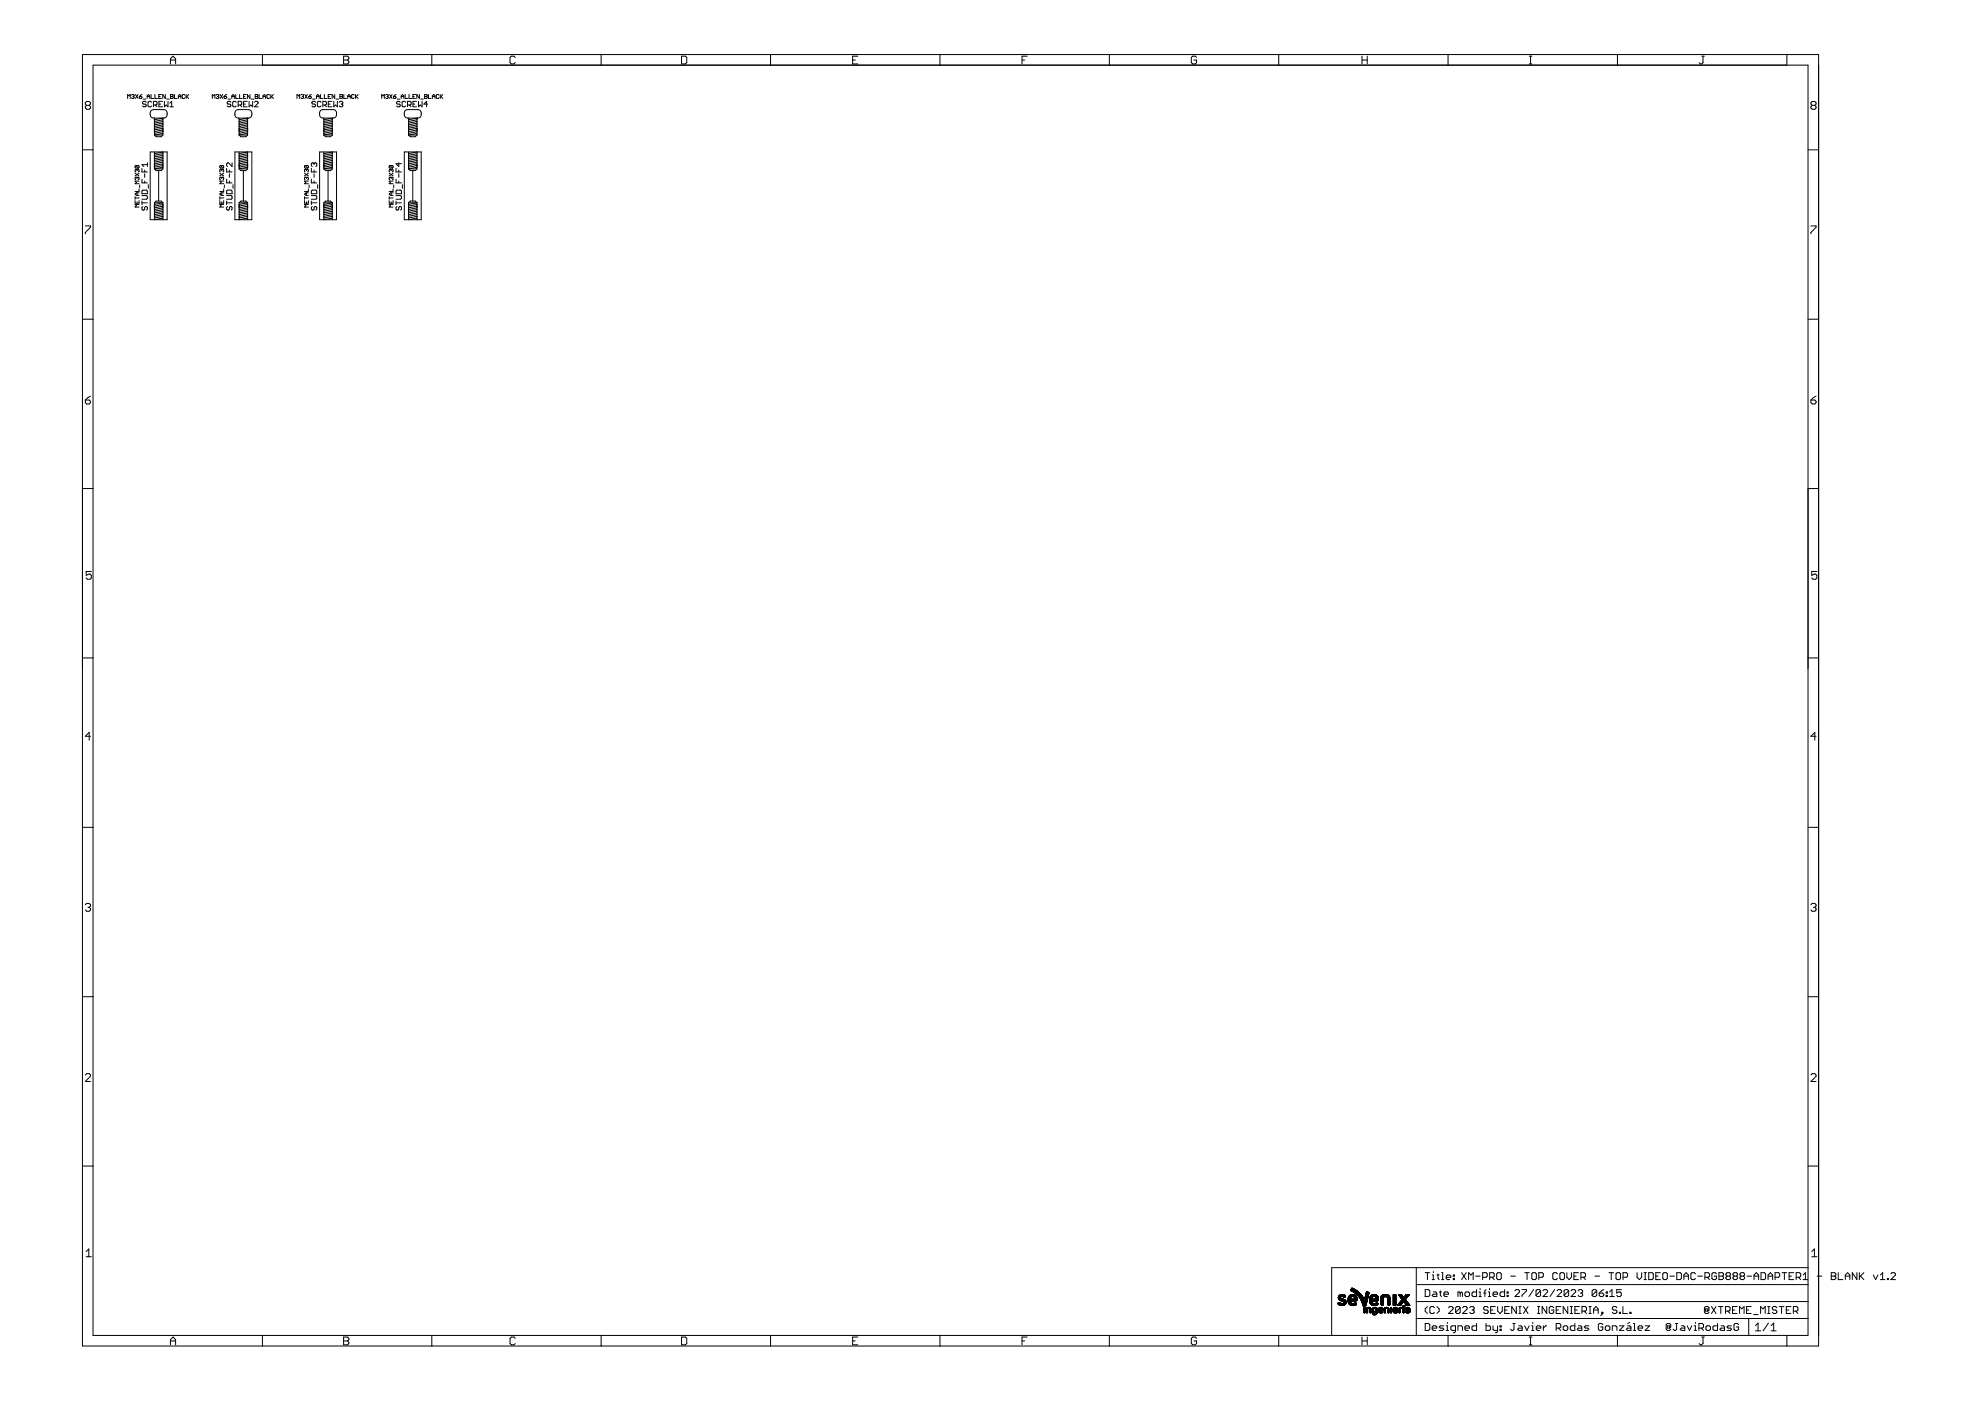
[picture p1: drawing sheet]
<svg xmlns="http://www.w3.org/2000/svg" width="594mm" height="420mm" viewBox="0 0 594 420" stroke-linecap="round" stroke-linejoin="round" font-family="sans-serif">
<g fill="none" stroke="#000" stroke-width=".3">
<path d="M24.7 16.4h520.7v387.3h-520.7zM27.9 19.5h514.3v381h-514.3zM51.1 19.2v-1.6l.8-.8 .8 .8v1.6M51.1 18h1.6M78.7 16.4v3.1M103 16.8h1.2l.4 .4v.4l-.4 .4 .4 .4v.4l-.4 .4h-1.2zM103 18h1.2M129.5 16.4v3.1M154.5 17.2l-.4-.4h-.7l-.4 .4v1.6l.4 .4h.7l.4-.4M180.3 16.4v3.1M204.4 16.8h1.1l.5 .4v1.6l-.5 .4h-1.1zM231.1 16.4v3.1"/>
<path d="M255.7 18h.8M257.3 16.8h-1.6v2.4h1.6M281.9 16.4v3.1M306.5 18h.8M308 16.8h-1.5v2.4M332.7 16.4v3.1M358.8 17.2l-.3-.4h-.8l-.4 .4v1.6l.4 .4h.8l.3-.4v-.8h-.7M383.5 16.4v3.1M408.5 16.8v2.4M408.5 18h1.5M410 16.8v2.4M434.3 16.4v3.1"/>
<path d="M458.6 16.8h.8M458.6 19.2h.8M459 16.8v2.4M485.1 16.4v3.1M510.3 16.8h.8M510.7 16.8v2l-.4 .4h-.4l-.4-.4M535.9 16.4v3.1M26 31.6l-.4-.4v-.4l.4-.4h.8l.3 .4v.4l-.3 .4M26 31.6l-.4 .4v.4l.4 .4h.8l.3-.4v-.4l-.3-.4M26 31.6h.8M38.3 29.5v-1.2l.4 .4 .4-.4v1.2M39.5 28.5l.5-.2 .2 .2-.2 .4"/>
<path d="M39.8 28.9h.2M40 28.9l.2 .2-.2 .4-.5-.2M40.6 28.3l.8 1.2M41.4 28.3l-.8 1.2M41.8 28.9h.6l.2 .4-.6 .2zM42.6 28.3l-.8 .6M42.9 29.7h.8M43.8 30.7l-.2-.3h-.6l-.3 .5 .3 .3h.6l.2 .6-.2 .2h-.6l-.3-.2M44.1 28.9h.8M44.1 29.5v-.8l.4-.4 .4 .4v.8M45.3 28.3v1.2h.8M45.3 33.2l.8-.3h3a1.3 1.3 0 0 1 1 1.2 1.3 1.3 0 0 1-1 1.3h-3a1.34 1.34 0 0 1-.8-2.2z"/>
<path d="M45.5 30.7l-.3-.3h-.5l-.3 .3v1.1l.3 .2h.5l.3-.2M46 31.5h.8l.3-.3v-.5l-.3-.3h-.8v1.6M46.3 35.4v5.1M46.3 35.9l2.6-.5v5.1M46.5 28.3v1.2h.7M46.6 31.5l.5 .5M47.6 28.9h.4M47.7 31.2h.5M48.4 28.3h-.8v1.2h.8M48.7 30.4h-1v1.6h1M48.9 35.9l-2.6 .5M48.9 36.4l-2.6 .5"/>
<path d="M48.9 36.9l-2.6 .5M48.9 37.4l-2.6 .6M48.9 38l-2.6 .5M48.9 38.5l-2.6 .5M48.9 39l-2.6 .5M48.9 39.5l-2.6 .5M48.9 40l-2.6 .5M49.3 30.4v1.6l.5-.5 .6 .5v-1.6M49.6 28.3v1.2l-.8-1.2v1.2M50 29.7h.8M50.9 32h1.1M50.9 30.9l.6-.5v1.6"/>
<path d="M51.1 28.3l.8 .2-.2 1h-.6zM51.1 28.9h.6M52.3 28.3v1.2h.8M53.5 28.9h.8M53.5 29.5v-.8l.4-.4 .4 .4v.8M55.4 28.5l-.2-.2-.5 .2 .1 1 .6-.2M55.8 28.3v1.2M56 28.9l.6 .6M56.6 28.3l-.8 .8M63.7 29.5v-1.2l.4 .4 .4-.4v1.2M64.9 28.5l.5-.2 .2 .2-.2 .4M65.2 28.9h.2"/>
<path d="M65.4 28.9l.2 .2-.2 .4-.5-.2M66 28.3l.8 1.2M66.8 28.3l-.8 1.2M67.2 28.9h.6l.2 .4-.6 .2zM68 28.3l-.8 .6M68.3 29.7h.8M69.2 30.7l-.2-.3h-.6l-.3 .3 .3 .5h.6l.2 .3-.2 .5h-.6l-.3-.2M69.5 28.9h.8M69.5 29.5v-.8l.4-.4 .4 .4v.8M70.7 28.3v1.2h.8M70.7 33.2l.8-.3h3a1.3 1.3 0 0 1 1 1.2 1.3 1.3 0 0 1-1 1.3h-3a1.32 1.32 0 0 1-1.1-.9 1.32 1.32 0 0 1 .3-1.3zM70.9 30.7l-.3-.3h-.5l-.3 .3v1.1l.3 .2h.5l.3-.2"/>
<path d="M71.4 31.5h.8l.3-.3v-.5l-.3-.3h-.8v1.6M71.7 35.9l2.6-.5v5.1M71.7 35.4v5.1M71.9 28.3v1.2h.7M72 31.5l.5 .5M73 28.9h.4M73 31.2h.6M73.8 28.3h-.8v1.2h.8M74.1 30.4h-1.1v1.6h1.1M74.3 35.9l-2.6 .5M74.3 36.4l-2.6 .5M74.3 36.9l-2.6 .5"/>
<path d="M74.3 37.4l-2.6 .6M74.3 38l-2.6 .5M74.3 38.5l-2.6 .5M74.3 39l-2.6 .5M74.3 39.5l-2.6 .5M74.3 40l-2.6 .5M74.7 30.4v1.6l.5-.5 .6 .5v-1.6M75 28.3v1.2l-.8-1.2v1.2M75.4 29.7h.8M76.3 30.7l.3-.3h.6l.2 .3v.2l-1.1 1.1h1.1M76.5 28.3l.8 .2-.2 1h-.6zM76.5 28.9h.6"/>
<path d="M77.7 28.3v1.2h.8M78.9 28.9h.8M78.9 29.5v-.8l.4-.4 .4 .4v.8M80.8 28.5l-.2-.2-.5 .2 .1 1 .6-.2M81.2 28.3v1.2M81.4 28.9l.6 .6M82 28.3l-.8 .8M89.1 29.5v-1.2l.4 .4 .4-.4v1.2M90.2 28.5l.6-.2 .2 .2-.2 .4M90.6 28.9h.2M90.8 28.9l.2 .2-.2 .4-.6-.2M91.4 28.3l.8 1.2"/>
<path d="M92.2 28.3l-.8 1.2M92.6 28.9h.6l.2 .4-.6 .2zM93.4 28.3l-.8 .6M93.7 29.7h.8M94.6 30.7l-.2-.3h-.6l-.3 .3 .3 .5h.6l.2 .3-.2 .5h-.6l-.3-.2M94.9 28.9h.8M94.9 29.5v-.8l.4-.4 .4 .4v.8M96.1 28.3v1.2h.8M96.1 33.2l.8-.3h3a1.3 1.3 0 0 1 1 1.2 1.3 1.3 0 0 1-1 1.3h-3a1.32 1.32 0 0 1-1.1-.9 1.32 1.32 0 0 1 .3-1.3zM96.3 30.7l-.3-.3h-.6l-.2 .3v1.1l.2 .2h.6l.3-.2M96.8 31.5h.8l.3-.3v-.5l-.3-.3h-.8v1.6M97.1 35.9l2.6-.5v5.1"/>
<path d="M97.1 35.4v5.1M97.3 28.3v1.2h.7M97.4 31.5l.5 .5M98.4 28.9h.4M98.4 31.2h.6M99.2 28.3h-.8v1.2h.8M99.5 30.4h-1.1v1.6h1.1M99.7 35.9l-2.6 .5M99.7 36.4l-2.6 .5M99.7 36.9l-2.6 .5M99.7 37.4l-2.6 .6M99.7 38l-2.6 .5"/>
<path d="M99.7 38.5l-2.6 .5M99.7 39.5l-2.6 .5M99.7 40l-2.6 .5M99.7 39l-2.6 .5M100.1 30.4v1.6l.5-.5 .6 .5v-1.6M100.4 28.3v1.2l-.8-1.2v1.2M100.8 29.7h.7M101.7 30.7l.3-.3h.5l.3 .3-.3 .5M101.9 28.3l.8 .2-.2 .4 .2 .4-.2 .2h-.6zM101.9 28.9h.6M102.3 31.2h.2M102.5 31.2l.3 .3-.3 .5h-.5l-.3-.2"/>
<path d="M103.1 28.3v1.2h.8M104.3 28.9h.8M104.3 29.5v-.8l.4-.4 .4 .4v.8M106.2 28.5l-.2-.2-.5 .2 .1 1 .6-.2M106.6 28.3v1.2M106.8 28.9l.6 .6M107.4 28.3l-.8 .8M114.5 29.5v-1.2l.4 .4 .4-.4v1.2M115.6 28.5l.6-.2 .2 .2-.2 .4M116 28.9h.2M116.2 28.9l.2 .2-.2 .4-.6-.2M116.8 28.3l.8 1.2"/>
<path d="M117.6 28.3l-.8 1.2M118 28.9h.6l.2 .4-.6 .2zM118.8 28.3l-.8 .6M119.1 29.7h.8M120 30.7l-.2-.3h-.6l-.3 .3 .3 .5h.6l.2 .3-.2 .5h-.6l-.3-.2M120.3 28.9h.8M120.3 29.5v-.8l.4-.4 .4 .4v.8M121.5 28.3v1.2h.8M121.5 33.2l.8-.3h3a1.3 1.3 0 0 1 1 1.2 1.3 1.3 0 0 1-1 1.3h-3a1.32 1.32 0 0 1-1.1-.9 1.32 1.32 0 0 1 .3-1.3zM121.7 30.7l-.3-.3h-.6l-.2 .3v1.1l.2 .2h.6l.3-.2M122.2 31.5h.8l.3-.3v-.5l-.3-.3h-.8v1.6M122.5 35.4v5.1"/>
<path d="M122.5 35.9l2.6-.5v5.1M122.7 28.3v1.2h.7M122.7 31.5l.6 .5M123.8 28.9h.4M123.8 31.2h.6M124.6 28.3h-.8v1.2h.8M124.9 30.4h-1.1v1.6h1.1M125.1 35.9l-2.6 .5M125.1 36.4l-2.6 .5M125.1 37.4l-2.6 .6M125.1 38l-2.6 .5M125.1 38.5l-2.6 .5"/>
<path d="M125.1 39l-2.6 .5M125.1 39.5l-2.6 .5M125.1 40l-2.6 .5M125.1 36.9l-2.6 .5M125.5 30.4v1.6l.5-.5 .6 .5v-1.6M125.8 28.3v1.2l-.8-1.2v1.2M126.2 29.7h.7M127.3 28.3l.8 .2-.2 .4 .2 .4-.2 .2h-.6zM127.3 28.9h.6M128.2 31.2h-1.1l.8-.8v1.6M128.5 28.3v1.2h.8M129.7 28.9h.8"/>
<path d="M129.7 29.5v-.8l.4-.4 .4 .4v.8M131.6 28.5l-.2-.2-.6 .2v.8l.2 .2 .6-.2M132 28.3v1.2M132.2 28.9l.6 .6M132.8 28.3l-.8 .8M543.5 31.6l-.4-.4v-.4l.4-.4h.7l.4 .4v.4l-.4 .4M543.5 31.6l-.4 .4v.4l.4 .4h.7l.4-.4v-.4l-.4-.4M543.5 31.6h.7M24.7 44.9h3.2M40.5 59v.8M40.5 59.4h1.2M40.5 52l1.2 .7"/>
<path d="M40.7 49.6l-.2 .2 .2 .6h.8M40.7 49.6l1 .2-.2 .6M40.7 49.6l.8 .8M41.1 51l-.2-.2-.4 .2 .2 .6M41.1 53.3l-.2-.2-.4 .2 .2 .6M41.1 51l.2-.2 .4 .2-.2 .6M41.1 53.3l.2-.2 .4 .2-.2 .6M41.1 51v.2M41.1 53.3v.2M41.1 57.8v.8M41.7 56.6v.8h-1.2M41.7 57.8h-.8l-.4 .4 .4 .4h.8"/>
<path d="M41.7 54.3h-1.2l.4 .4-.4 .4h1.2M41.7 52l-1.2 .7M41.9 55.5v.8M42.6 50.5v1.1h1.6M42.6 53.7v1.1h1.6M42.6 58.7h1.3l.3 .2v.6l-.3 .3h-1.3M42.8 57h1.1l.3 .3v.8h-1.6v-.8zM43.4 51v.6M43.4 52.1v1.1M43.4 54.3v.5M44.2 48.8v1.1M44.2 49.4h-1.6l.5 .5"/>
<path d="M44.5 55.4v1.1M45 45.6h5.1v20.3h-5.1zM46.3 45.6v5.1M46.3 50.7h2.6M46.3 46.1l2.6-.5v5.1M46.3 50.7l.5 .5h1.5l.6-.5M46.3 40.5h2.6M46.3 40.5l.5 .5h1.5l.6-.5M47.6 51.2v9.1M48.9 46.1l-2.6 .5M48.9 46.6l-2.6 .5M48.9 47.1l-2.6 .5"/>
<path d="M48.9 47.6l-2.6 .5M48.9 48.1l-2.6 .5M48.9 48.6l-2.6 .5M48.9 49.1l-2.6 .5M48.9 49.6l-2.6 .5M48.9 50.1l-2.6 .6M65.9 59.4h1.2M65.9 59v.8M65.9 52l1.2 .7M66.1 49.6l-.2 .6 .2 .2h.8M66.1 49.6h.8l.2 .2-.2 .6M66.1 49.6l.8 .8"/>
<path d="M66.5 53.3l-.2-.2-.4 .2 .2 .6M66.5 53.3l.2-.2 .4 .2-.2 .6M66.5 51l-.2-.2-.4 .2 .2 .6M66.5 51l.2-.2 .4 .2-.2 .6M66.5 51v.2M66.5 53.3v.2M66.5 57.8v.8M67.1 57.8h-.8l-.4 .4 .4 .4h.8M67.1 56.6v.8h-1.2M67.1 54.3h-1.2l.4 .4-.4 .4h1.2M67.1 52l-1.2 .7M67.3 55.5v.8"/>
<path d="M68 50.5v1.1h1.6M68 53.7v1.1h1.6M68 58.7h1.3l.3 .2v.6l-.3 .3h-1.3M68.2 57h1.1l.3 .3v.8h-1.6v-.8zM68.8 51v.6M68.8 52.1v1.1M68.8 54.3v.5M69.6 48.8v1.1l-1.1-1.1-.5 .3v.6l.2 .2M69.9 55.4v1.1M70.4 45.6h5.1v20.3h-5.1zM71.7 46.1l2.6-.5v5.1M71.7 50.7h2.6"/>
<path d="M71.7 50.7l.5 .5h1.5l.6-.5M71.7 45.6v5.1M71.7 40.5h2.6M71.7 40.5l.5 .5h1.5l.6-.5M73 51.2v9.1M74.3 46.1l-2.6 .5M74.3 46.6l-2.6 .5M74.3 47.1l-2.6 .5M74.3 47.6l-2.6 .5M74.3 48.1l-2.6 .5M74.3 48.6l-2.6 .5M74.3 49.1l-2.6 .5"/>
<path d="M74.3 49.6l-2.6 .5M74.3 50.1l-2.6 .6M91.3 59.4h1.2M91.3 59v.8M91.3 52l1.2 .7M91.5 49.6l-.2 .6 .2 .2h.8M91.5 49.6h.8l.2 .2-.2 .6M91.5 49.6l.8 .8M91.9 53.3l-.2-.2-.4 .2 .2 .6M91.9 53.3l.2-.2 .4 .2-.2 .6M91.9 51l-.2-.2-.4 .2 .2 .6M91.9 51l.2-.2 .4 .2-.2 .6"/>
<path d="M91.9 51v.2M91.9 53.3v.2M91.9 57.8v.8M92.5 57.8h-.8l-.4 .4 .4 .4h.8M92.5 56.6v.8h-1.2M92.5 54.3h-1.2l.4 .4-.4 .4h1.2M92.5 52l-1.2 .7M92.7 55.5v.8M93.4 50.5v1.1h1.6M93.4 53.7v1.1h1.6M93.4 58.7h1.3l.3 .2v.6l-.3 .3h-1.3M93.6 57h1.1l.3 .3v.8h-1.6v-.8z"/>
<path d="M94.2 49.1l.3-.3 .5 .3v.6l-.3 .2M94.2 49.1l-.3-.3-.5 .3v.6l.2 .2M94.2 49.1v.3M94.2 51v.6M94.2 52.1v1.1M94.2 54.3v.5M95.3 55.4v1.1M95.8 45.6h5.1v20.3h-5.1zM97.1 50.7h2.6M97.1 50.7l.5 .5h1.5l.6-.5M97.1 45.6v5.1M97.1 46.1l2.6-.5v5.1"/>
<path d="M97.1 40.5h2.6M97.1 40.5l.5 .5h1.5l.6-.5M98.4 51.2v9.1M99.7 46.1l-2.6 .5M99.7 46.6l-2.6 .5M99.7 47.1l-2.6 .5M99.7 47.6l-2.6 .5M99.7 48.1l-2.6 .5M99.7 48.6l-2.6 .5M99.7 49.1l-2.6 .5M99.7 49.6l-2.6 .5M99.7 50.1l-2.6 .6"/>
<path d="M116.7 59.4h1.2M116.7 59v.8M116.7 52l1.2 .7M116.9 49.6l-.2 .2 .2 .6h.8M116.9 49.6h.8l.2 .2-.2 .6M116.9 49.6l.8 .8M117.3 53.3l-.2-.2-.4 .2 .2 .6M117.3 53.3l.2-.2 .4 .2-.2 .6M117.3 51l-.2-.2-.4 .2 .2 .6M117.3 51l.2-.2 .4 .2-.2 .6M117.3 51v.2M117.3 53.3v.2"/>
<path d="M117.3 57.8v.8M117.9 57.8h-.8l-.4 .4 .4 .4h.8M117.9 56.6v.8h-1.2M117.9 54.3h-1.2l.4 .4-.4 .4h1.2M117.9 52l-1.2 .7M118.1 55.5v.8M118.8 50.5v1.1h1.6M118.8 53.7v1.1h1.6M118.8 58.7h1.3l.3 .2v.6l-.3 .3h-1.3M119 57h1.1l.3 .3v.8h-1.6v-.8zM119.6 48.8v1.1l-.8-.8h1.6M119.6 51v.6"/>
<path d="M119.6 52.1v1.1M119.6 54.3v.5M120.7 55.4v1.1M121.2 45.6h5.1v20.3h-5.1zM122.5 50.7h2.6M122.5 50.7l.5 .5h1.5l.6-.5M122.5 46.1l2.6-.5v5.1M122.5 45.6v5.1M122.5 40.5h2.6M122.5 40.5l.5 .5h1.5l.6-.5M123.8 51.2v9.1M125.1 50.1l-2.6 .6"/>
<path d="M125.1 49.1l-2.6 .5M125.1 48.6l-2.6 .5M125.1 47.6l-2.6 .5M125.1 47.1l-2.6 .5M125.1 46.6l-2.6 .5M125.1 46.1l-2.6 .5M125.1 48.1l-2.6 .5M125.1 49.6l-2.6 .5M542.2 44.9h3.2M25.6 67.8h1.5v.4l-1.5 1.5v.4M40.5 60.2v.7h1.2v-.7M41.1 60.6v.3"/>
<path d="M41.7 61.3h-1.2l.4 .4-.4 .4h1.2M42.6 60.3v1.1M42.6 60.8h1.6M42.8 61.9l-.2 .3v.5l.2 .3 .6-.3v-.5l.3-.3 .5 .3v.5l-.3 .3M46.3 60.8h2.6M46.3 60.8v5.1l2.6-.5M46.3 60.8l.5-.5h1.5l.6 .5M48.9 60.8v5.1M48.9 64.9l-2.6 .5M48.9 64.4l-2.6 .5M48.9 63.9l-2.6 .5M48.9 63.4l-2.6 .5"/>
<path d="M48.9 62.8l-2.6 .6M48.9 62.3l-2.6 .5M48.9 61.8l-2.6 .5M48.9 61.3l-2.6 .5M48.9 60.8l-2.6 .5M65.9 60.2v.7h1.2v-.7M66.5 60.6v.3M67.1 61.3h-1.2l.4 .4-.4 .4h1.2M68 60.3v1.1M68 60.8h1.6M68.2 61.9l-.2 .3v.5l.5 .3 .3-.3v-.5l.5-.3 .3 .3v.5l-.3 .3M71.7 60.8h2.6"/>
<path d="M71.7 60.8l.5-.5h1.5l.6 .5M71.7 60.8v5.1l2.6-.5M74.3 60.8v5.1M74.3 64.9l-2.6 .5M74.3 64.4l-2.6 .5M74.3 63.9l-2.6 .5M74.3 63.4l-2.6 .5M74.3 62.8l-2.6 .6M74.3 62.3l-2.6 .5M74.3 61.8l-2.6 .5M74.3 61.3l-2.6 .5M74.3 60.8l-2.6 .5"/>
<path d="M91.3 60.2v.7h1.2v-.7M91.9 60.6v.3M92.5 61.3h-1.2l.4 .4-.4 .4h1.2M93.4 60.3v1.1M93.4 60.8h1.6M93.6 61.9l-.2 .3v.5l.2 .3 .6-.3v-.5l.3-.3 .5 .3v.5l-.3 .3M97.1 60.8h2.6M97.1 60.8l.5-.5h1.5l.6 .5M97.1 60.8v5.1l2.6-.5M99.7 60.8v5.1M99.7 64.9l-2.6 .5M99.7 64.4l-2.6 .5"/>
<path d="M99.7 63.9l-2.6 .5M99.7 63.4l-2.6 .5M99.7 62.8l-2.6 .6M99.7 62.3l-2.6 .5M99.7 61.8l-2.6 .5M99.7 61.3l-2.6 .5M99.7 60.8l-2.6 .5M116.7 60.2v.7h1.2v-.7M117.3 60.6v.3M117.9 61.3h-1.2l.4 .4-.4 .4h1.2M118.8 60.3v1.1M118.8 60.8h1.6"/>
<path d="M119 61.9l-.2 .3v.5l.2 .3 .6-.3v-.5l.2-.3 .6 .3v.5l-.3 .3M122.5 60.8h2.6M122.5 60.8l.5-.5h1.5l.6 .5M122.5 60.8v5.1l2.6-.5M125.1 60.8v5.1M125.1 64.9l-2.6 .5M125.1 64.4l-2.6 .5M125.1 63.9l-2.6 .5M125.1 63.4l-2.6 .5M125.1 62.8l-2.6 .6M125.1 62.3l-2.6 .5M125.1 61.8l-2.6 .5"/>
<path d="M125.1 61.3l-2.6 .5M125.1 60.8l-2.6 .5M543.1 67.8h1.5v.4l-1.5 1.5v.4M24.7 95.7h3.2M542.2 95.7h3.2M25.6 120h1.2l.3 .4v.4l-.3 .4h-.8l-.4-.4zM27.1 118.8l-1.5 1.2M543.1 120h1.1l.4 .4v.4l-.4 .4h-.7l-.4-.4zM544.6 118.8l-1.5 1.2M24.7 146.5h3.2M542.2 146.5h3.2M27.4 171.4h-1.6v1.2l.8-.4h.4l.4 .4v.7l-.4 .4h-.8l-.4-.4"/>
<path d="M544.9 171.4h-1.6v1.2l.8-.4h.4l.4 .4v.7l-.4 .4h-.8l-.4-.4M24.7 197.3h3.2M542.2 197.3h3.2M27.1 220.8h-1.5l1.2-1.2v2.4M544.6 220.8h-1.5l1.1-1.2v2.4M24.7 248.1h3.2M542.2 248.1h3.2M25.6 271.3l.4-.4h.8l.3 .4v.4l-.3 .4M26.4 272.1h.4M26.8 272.1l.3 .4v.4l-.3 .4h-.8l-.4-.4M543.1 271.3l.4-.4h.7l.4 .4v.4l-.4 .4M543.9 272.1h.3"/>
<path d="M544.2 272.1l.4 .4v.4l-.4 .4h-.7l-.4-.4M24.7 298.9h3.2M542.2 298.9h3.2M25.6 322.4l.4-.4h.8l.3 .4v.4l-1.5 1.5h1.5M543.1 322.4l.4-.4h.7l.4 .4v.4l-1.5 1.5h1.5M24.7 349.7h3.2M542.2 349.7h3.2M25.8 375.3l.8-.7v2.3M25.8 376.9h1.6M543.3 376.9h1.6M543.3 375.3l.8-.7v2.3M424.7 395.4h117.5"/>
<path d="M424.7 380.2v20.3M424.7 390.3h117.5M424.7 385.3h117.5M427.4 386.8h1l.4 .3v1.4l-.4 .3h-1zM427.4 396.9h1l.4 .4v1.3l-.4 .4h-1zM427.4 381.7h1.4M428.1 391.8l-.7 .7v.7l.7 .7M428.1 381.7v2.1M429.5 398.3h1.4v-.3l-.4-.4h-.7l-.3 .4v.6l.3 .4h.7M429.5 382.4h.3v1.4M429.5 383.8h.7M429.8 387.5h.7l.4 .3v1h-1.1l-.3-.3 .3-.4h1.1"/>
<path d="M429.8 381.3v.4M430.2 392.2l-.4-.4h-.7l-.3 .4v1.4l.3 .3h.7l.4-.3M430.9 382.4h.7M430.9 391.8l.7 .7v.7l-.7 .7M431.2 382v1.4l.4 .4M431.6 387.5h.7M431.9 387.1v1.4l.4 .3M432.3 381.7h.3v2.1M432.3 383.8h.7M433 397.6h-1.1l-.3 .4 .3 .3h.7l.4 .3-.4 .4h-1M433 388.1h1.4v-.3l-.4-.3h-.7l-.3 .3v.7l.3 .3h.7M433.7 399h.7"/>
<path d="M433.7 397.6h.3v1.4M433.7 383.1h1.4v-.4l-.4-.3h-.7l-.3 .3v.7l.3 .4h.7M434 396.6v.3M434.4 392.2l.3-.4h.7l.4 .4v.3l-1.4 1.4h1.4M435.8 382.4h.4v.3h-.4zM435.8 383.4h.4v.4h-.4zM436.5 399h-1l-.4-.4v-.6l.4-.4h1v1.7l-.4 .4h-.3M437.2 399v-1.4h1l.4 .4v1M437.9 392.2l-.4-.4h-.6l-.4 .4v1.4M437.9 387.8l-.3-.3h-.4v1.3M437.9 387.8l.3-.3 .4 .3v1M437.9 387.8v1"/>
<path d="M437.9 392.2v1.4l-.4 .3h-.6l-.4-.3M437.9 392.2l-1.4 1.4M438.3 381.7l1.4 2.1M438.6 392.2l.4-.4h.7l.3 .4v.3l-1.4 1.4h1.4M439.3 398.3h1.4v-.3l-.3-.4h-.7l-.4 .4v.6l.4 .4h.7M439.7 387.5h.7l.3 .3v.7l-.3 .3h-.7l-.4-.3v-.7zM439.7 381.7l-1.4 2.1M440.4 383.8v-2.1l.7 .7 .7-.7v2.1M440.7 392.2l.4-.4h.6l.4 .4v.3l-.4 .4M441.4 392.9h.3M441.7 392.9l.4 .3-.4 .7h-.6l-.4-.3M442.5 382.7h1.4"/>
<path d="M442.8 396.9v2.1h-1l-.4-.4v-.6l.4-.4h1M442.8 386.8v2h-1l-.4-.3v-.7l.4-.3h1M443.5 388.8h.7M443.5 387.5h.4v1.3M443.9 386.4v.4M444.6 383.1h1.1l.3-.4v-.7l-.3-.3h-1.1v2.1M444.9 387.8h.7M445.6 386.8l-.3 .3v1.7M445.6 396.9v2.1h1.1l.3-.4v-.6l-.3-.4h-1.1M446.3 392.2l-.3-.4h-.7l-.4 .4v.3l.4 .4h.7l.3 .3-.3 .7h-.7l-.4-.3M446.3 388.8h.7M446.3 387.5h.4v1.3"/>
<path d="M446.7 386.4v.4M446.7 383.1h1.1l.3-.4v-.7l-.3-.3h-1.1v2.1M447 392.9h.7M447.4 383.1l.7 .7M447.7 397.6v1l.4 .4h1M447.7 388.1h1.4v-.3l-.3-.3h-.7l-.4 .3v.7l.4 .3h.7M448.4 391.8h-1.4v2.1h1.4M449.1 397.6v1.7l-.3 .4h-.4M449.1 391.8v1.4l.7 .7 .7-.7v-1.4M449.2 381.7h.7l.3 .3v1.4l-.3 .4h-.7l-.4-.4v-1.4zM449.8 398.6h.4v.4h-.4zM449.8 397.6h.4v.4h-.4z"/>
<path d="M451.2 386.8v2h-1l-.4-.3v-.7l.4-.3h1M451.3 392.9h.6M452 388.5h.3v.3h-.3zM452 387.5h.3v.3h-.3zM452.6 391.8h-1.3v2.1h1.3M453.1 382.7h1.3M453.7 396.9h.7M454 396.9v1.7l-.3 .4h-.4l-.3-.4M454.3 387.1l.4-.3h.6l.4 .3v.4l-1.4 1.3h1.4M454.7 391.8v2.1l-1.4-2.1v2.1M455.4 397.6h.7l.4 .4v1h-1.1l-.3-.4 .3-.3h1.1M455.5 391.8h.6"/>
<path d="M455.5 393.9h.6M455.8 391.8v2.1M456.4 386.8h1.4v.3l-1.4 1.4v.3M456.9 391.8l1.3 2.1M457.2 397.6l.7 1.4 .7-1.4M457.3 381.7h1.3M457.9 381.7v2.1M458.2 391.8l-1.3 2.1M459.3 399h.7M459.3 397.6h.4v1.4M459.7 396.6v.3M459.7 381.7h.7l.3 .3v1.4l-.3 .4h-.7l-.3-.4v-1.4z"/>
<path d="M459.9 386.8l-1.4 2M460.7 398.3h1.4v-.3l-.3-.4h-.7l-.4 .4v.6l.4 .4h.7M461.1 391.8h.7M461.1 393.9h.7M461.4 391.8v2.1M461.5 383.1h1l.3-.4v-.7l-.3-.3h-1v2.1M462 387.1v1.4l-.3 .3h-.7l-.4-.3M462 387.1l-.3-.3h-.7l-.4 .3v1.4M462 387.1l-1.4 1.4M462.7 387.1l.4-.3h.7l.3 .3v.4l-1.4 1.3h1.4M462.8 397.6v1.4M463.8 397.6h-.3l-.7 .7"/>
<path d="M463.8 391.8v2.1l-1.3-2.1v2.1M465.9 392.2l-.3-.4h-.7l-.3 .4v1.4l.3 .3h.7l.3-.3v-.7h-.6M466.2 386.8l-1.4 2M466.7 398.3h1l.4-.3v-.7l-.4-.4h-1v2.1M466.7 392.9h.7M466.9 387.1l.4-.3h.7l.3 .3v.4l-1.4 1.3h1.4M467 382l-.3-.3h-.7l-.3 .3v1.4l.3 .4h.7l.3-.4M467.4 398.3l.7 .7M468.1 391.8h-1.4v2.1h1.4M468.1 381.7h.7l.4 .3v1.4l-.4 .4h-.7l-.3-.4v-1.4zM468.8 398l.3-.4h.7l.4 .4v.6l-.4 .4h-.7l-.3-.4zM469.9 381.7v1.4l.7 .7 .7-.7v-1.4"/>
<path d="M470.2 391.8v2.1l-1.4-2.1v2.1M470.4 387.1v1.4l-.3 .3h-.7l-.3-.3M470.4 387.1l-.3-.3h-.7l-.3 .3v1.4M470.4 387.1l-1.3 1.4M470.9 391.8h.7M470.9 393.9h.7M471.1 387.1l.4-.3h.7l.3 .3v.4l-1.4 1.3h1.4M471.2 391.8v2.1M472 382.7h.7M472.3 396.9v2.1h-1.1l-.3-.4v-.6l.3-.4h1.1M472.3 392.9h.7M473.3 387.1l.3-.3h.7l.3 .3v.4l-.3 .3"/>
<path d="M473.3 397.6h.7l.4 .4v1h-1.1l-.3-.4 .3-.3h1.1M473.4 381.7h-1.4v2.1h1.4M473.7 391.8h-1.4v2.1h1.4M473.9 387.8h.4M474.1 383.1h1l.4-.4v-.7l-.4-.3h-1v2.1M474.3 387.8l.3 .3-.3 .7h-.7l-.3-.3M474.4 393.2h1l.4-.3v-.7l-.4-.4h-1v2.1M474.8 383.1l.7 .7M475.1 393.2l.7 .7M476.5 397.6h-1.1l-.3 .4 .3 .3h.7l.4 .3-.4 .4h-1M476.5 391.8h.7M476.5 393.9h.7"/>
<path d="M476.8 391.8v2.1M477.9 393.9v-1.4l.7-.7 .7 .7v1.4M477.9 392.9h1.4M478.3 382.7h1.4M478.8 387.1v1.4l-.3 .3h-.7l-.3-.3M478.8 387.1l-.3-.3h-.7l-.3 .3v1.4M478.8 387.1l-1.3 1.4M479.6 387.8h1l.3 .3v.4l-.3 .3h-.7l-.3-.3zM480.4 393.6h.3v.3h-.3zM480.7 397.3l-.4-.4h-.6l-.4 .4v1.3l.4 .4h.6l.4-.4v-.6h-.7M480.7 393.9l-.7 .7M480.9 386.8l-1.3 1"/>
<path d="M481.4 398l.4-.4h.7l.3 .4v.6l-.3 .4h-.7l-.4-.4zM481.7 388.5h.3v.3h-.3zM481.7 387.5h.3v.3h-.3zM482.5 381.7h1.4M482.7 388.8h1.4M482.7 387.5l.7-.7v2M483.2 381.7v2.1M483.5 399v-1.4h1l.4 .4v1M484.9 392.2l-.4-.4h-.6l-.4 .4v.3l.4 .4h.6l.4 .3-.4 .7h-.6l-.4-.3M485 381.7h.6l.4 .3v1.4l-.4 .4h-.6l-.4-.4v-1.4zM485.6 397.6h1.4l-1.4 1.4h1.4M485.6 393.6h.4v.3h-.4z"/>
<path d="M486.2 386.8h-1.4v1l.7-.3h.4l.3 .3v.7l-.3 .3h-.7l-.4-.3M486.7 391.8v2.1h1.3M486.7 383.1h1l.4-.4v-.7l-.4-.3h-1v2.1M488.1 397.6h.7l.3 .4v1h-1l-.4-.4 .4-.3h1M488.8 396.6l-.7 .3M488.8 393.6h.3v.3h-.3zM489.8 399h.7M489.8 396.9h.4v2.1M490.9 381.7v1.4l.7 .7 .7-.7v-1.4M491.2 398.3h1.4v-.3l-.3-.4h-.7l-.4 .4v.6l.4 .4h.7M493 381.7h.7M493 383.8h.7"/>
<path d="M493.3 397.6h1.4l-1.4 1.4h1.4M493.4 381.7v2.1M494.4 381.7h1.1l.3 .3v1.4l-.3 .4h-1.1zM496.5 382.7h.7M497.9 381.7h-1.4v2.1h1.4M499 381.7h.7l.3 .3v1.4l-.3 .4h-.7l-.4-.4v-1.4zM500 397.6h.7v.7h-.7zM500.7 398.3l.3-.3v-.7l-.3-.4h-.7l-.3 .4v1.3l.3 .4h.7l.3-.4M500.8 382.7h1.3M502.5 396.9h.6M502.8 396.9v1.7l-.3 .4h-.4l-.3-.4M502.9 381.7h1l.3 .3v1.4l-.3 .4h-1z"/>
<path d="M504.2 397.6h.7l.3 .4v1h-1l-.3-.4 .3-.3h1M505 382.7h1.3M505 383.8v-1.4l.7-.7 .6 .7v1.4M506 397.6l.7 1.4 .6-1.4M508.1 399h.7M508.1 397.6h.3v1.4M508.4 396.6v.3M508.4 382l-.3-.3h-.7l-.3 .3v1.4l.3 .4h.7l.3-.4M509.2 382.7h1.3M509.5 398.3h1l.4-.3v-.7l-.4-.4h-1v2.1M510.2 398.3l.7 .7M511.3 383.1h1l.4-.4v-.7l-.4-.3h-1v2.1"/>
<path d="M511.5 392.5h.7v.7h-.7zM511.6 398l.3-.4h.7l.4 .4v.6l-.4 .4h-.7l-.3-.4zM512 383.1l.7 .7M512.2 393.2l.3-.3v-.7l-.3-.4h-.7l-.4 .4v1.4l.4 .3h.7l.3-.3M513.2 391.8l1.4 2.1M514.6 391.8l-1.4 2.1M514.8 382l-.4-.3h-.7l-.3 .3v1.4l.3 .4h.7l.4-.4v-.7h-.7M515.1 396.9v2.1h-1.1l-.3-.4v-.6l.3-.4h1.1M515.3 391.8h1.4M515.5 381.7h1l.4 .3v.4l-.4 .3 .4 .4v.3l-.4 .4h-1zM515.5 382.7h1M516 391.8v2.1"/>
<path d="M516.1 397.6h.7l.4 .4v1h-1.1l-.3-.4 .3-.3h1.1M517.5 393.2h1l.3-.3v-.7l-.3-.4h-1v2.1M517.9 382.7l-.3-.3 .3-.7h.7l.4 .3v.4l-.4 .3M517.9 382.7l-.3 .4 .3 .7h.7l.4-.4v-.3l-.4-.4M517.9 382.7h.7M518.1 393.2l.7 .7M519.3 397.6h-1.1l-.3 .4 .3 .3h.7l.4 .3-.4 .4h-1M519.6 392.9h.7M520 382.7l-.3-.3 .3-.7h.7l.4 .3v.4l-.4 .3M520 382.7l-.3 .4 .3 .7h.7l.4-.4v-.3l-.4-.4M520 382.7h.7M520.9 391.8h-1.3v2.1h1.3"/>
<path d="M521.4 397.3l-.4-.4h-.7l-.3 .4v1.3l.3 .4h.7l.4-.4v-.6h-.7M521.7 393.9v-2.1l.7 .7 .6-.7v2.1M522.1 382.7l-.3-.3 .3-.7h.7l.4 .3v.4l-.4 .3M522.1 382.7l-.3 .4 .3 .7h.7l.4-.4v-.3l-.4-.4M522.1 382.7h.7M523.8 392.9h.6M523.9 382.7h1.4M524.4 395.4v5.1M525.1 391.8h-1.3v2.1h1.3M525.9 394.3h1.3M526 382.7h1.4M526 383.8v-1.4l.7-.7 .7 .7v1.4"/>
<path d="M526.4 397.6l.8-.8v2.3M526.4 399.1h1.6M528 393.9v-2.1l.7 .7 .7-.7v2.1M528.1 381.7h1l.4 .3v1.4l-.4 .4h-1zM530.1 391.8h.7M530.1 393.9h.7M530.2 382.7h1.4M530.2 383.8v-1.4l.7-.7 .7 .7v1.4M530.3 396.8l-1.5 2.3M530.4 391.8v2.1M531.1 399.1h1.6M531.1 397.6l.8-.8v2.3"/>
<path d="M532.3 383.1h1.1l.3-.4v-.7l-.3-.3h-1.1v2.1M532.8 392.2l-.3-.4h-.7l-.3 .7 .3 .4h.7l.3 .3v.4l-.3 .3h-.7l-.3-.3M533.6 391.8h1.4M534.3 391.8v2.1M534.4 381.7h1.4M535.1 381.7v2.1M535.7 392.9h.7M536.5 382.7h.7M537.1 391.8h-1.4v2.1h1.4M537.8 393.2h1l.4-.3v-.7l-.4-.4h-1v2.1M537.9 381.7h-1.4v2.1h1.4M538.5 393.2l.7 .7"/>
<path d="M538.6 383.1h1.1l.3-.4v-.7l-.3-.3h-1.1v2.1M539.3 383.1l.7 .7M540.7 383.8h1.4M540.7 382.4l.7-.7v2.1M542.2 380.2h-142.8v20.3M545 382.7h1.3M549.2 381.7h1l.3 .3v.4l-.3 .3 .3 .4v.3l-.3 .4h-1zM549.2 382.7h1M551.3 381.7v2.1h1.3M553.4 382.7h1.3M553.4 383.8v-1.4l.7-.7 .6 .7v1.4M556.9 381.7v2.1l-1.4-2.1v2.1"/>
<path d="M557.6 381.7v2.1M557.9 382.7l1 1.1M558.9 381.7l-1.3 1.4M561.8 382.4l.7 1.4 .7-1.4M563.9 383.8h1.4M563.9 382.4l.7-.7v2.1M566 383.4h.3v.4h-.3zM567.1 382l.3-.3h.7l.3 .3v.4l-1.3 1.4h1.3M51.1 403.3v-1.5l.8-.8 .8 .8v1.5M51.1 402.1h1.6M78.7 400.5v3.2M103 402.1h1.2"/>
<path d="M103 401h1.2l.4 .4v.4l-.4 .3 .4 .4v.4l-.4 .4h-1.2zM129.5 400.5v3.2M154.5 401.4l-.4-.4h-.7l-.4 .4v1.5l.4 .4h.7l.4-.4M180.3 400.5v3.2M204.4 401h1.1l.5 .4v1.5l-.5 .4h-1.1zM231.1 400.5v3.2M255.7 402.1h.8M257.3 401h-1.6v2.3h1.6M281.9 400.5v3.2M306.5 402.1h.8M308 401h-1.5v2.3M332.7 400.5v3.2"/>
<path d="M358.8 401.4l-.3-.4h-.8l-.4 .4v1.5l.4 .4h.8l.3-.4v-.8h-.7M383.5 400.5v3.2M408.5 402.1h1.5M408.5 401v2.3M410 401v2.3M434.3 400.5v3.2M458.6 401h.8M458.6 403.3h.8M459 401v2.3M485.1 400.5v3.2M510.3 401h.8M510.7 401v1.9l-.4 .4h-.4l-.4-.4"/>
<path d="M535.9 400.5v3.2"/>
</g>
<g fill="#000" stroke="#000" stroke-width=".3">
<path d="M401.3 390.9l2.3 .1zM401.3 390.9h2.3zM401.3 390.9h1zM401.3 391l2.2 .1zM401.3 391h2.3zM401.3 390.9h.9zM401.3 390.8l.8 .1zM401.3 390.8l.7 .1zM401.3 390.8h.7zM401.3 391.1h2.2zM401.3 390.8h.6zM401.3 390.7l.5 .1z"/>
<path d="M401.3 391.1l2.2 .1zM401.3 389.3h.7zM401.3 389.2l.7 .1zM401.3 389.2h.7zM401.3 389.1l.7 .1zM401.3 389.1h.7zM401.4 391.1l2 .1zM401.4 390.7h.4zM401.4 390.7h.3zM401.4 389.4h.7zM401.4 389.3l.6 .1zM401.4 389.3h.6z"/>
<path d="M401.4 389.1h.6zM401.4 389l.6 .1zM401.4 389h.6zM401.4 391.2h2zM401.4 389.5h.9zM401.4 389.4l.8 .1zM401.4 388.9l.7 .1zM401.4 388.9h.7zM401.4 389.5l1.1 .1zM401.4 389.5h1zM401.4 388.9h.8zM401.4 388.8l.9 .1z"/>
<path d="M401.4 389.6h1.3zM401.4 388.8l2.1 .1zM401.4 388.8h2.1zM401.4 390.6l.3 .1zM401.4 389.6l1.5 .1zM401.4 389.6h1.4zM401.4 388.7l2.1 .1zM401.5 391.2l1.8 .1zM401.5 389.6l1.5 .1zM401.5 388.7l2 .1zM401.5 388.7h2zM401.5 389.7h1.6z"/>
<path d="M401.5 389.7h1.5zM401.5 388.6l2 .1zM401.5 391.3h1.8zM401.5 389.7l1.7 .1zM401.6 391.3h1.6zM401.6 389.7l1.6 .1zM401.6 388.6h1.9zM401.6 389.8h1.7zM401.6 391.3l1.6 .1zM401.6 388.5l1.9 .1zM401.6 389.8l1.8 .1zM401.7 389.8l1.7 .1z"/>
<path d="M401.7 388.5h1.7zM401.7 391.4h1.5zM401.7 389.9h1.7zM401.7 391.4h1.4zM401.7 388.4l1.6 .1zM401.8 389.9l1.7 .1zM401.8 391.4h1.3zM401.8 388.4l1.5 .1zM401.8 388.4h1.4zM401.8 391.4l1.2 .1zM401.8 390h1.7zM401.9 390h1.6z"/>
<path d="M401.9 388.3l1.3 .1zM401.9 391.4l1.1 .1zM402 388.3l1.1 .1zM402 390l1.5 .1zM402 388.3h1.1zM402 391.5h.9zM402 390l1.6 .1zM402.1 388.3h.9zM402.1 390.1h1.5zM402.1 391.5h.7zM402.1 388.3h.8zM402.2 390.1h1.4z"/>
<path d="M402.3 390.1h1.3zM402.3 388.2l.5 .1zM402.3 391.5h.3zM402.4 390.1l1.2 .1zM402.5 390.2h1.1zM402.6 390.2h1zM402.7 388.8l.8 .1zM402.7 390.9h.9zM402.7 390.2h.9zM402.8 390.2l.8 .1zM402.8 388.9h.7zM402.8 390.9h.8z"/>
<path d="M402.8 390.8l.8 .1zM402.9 390.8l.7 .1zM402.9 390.3h.8zM402.9 388.9h.6zM402.9 390.8h.7zM402.9 390.3l.8 .1zM402.9 388.9l.6 .1zM403 390.7l.6 .1zM403 390.4h.6zM403 390.3l.6 .1zM403 390.7l.7 .1zM403 390.7h.7z"/>
<path d="M403 390.4h.7zM403 388.9l.5 .1zM403 390.7h.6zM403 390.4l.7 .1zM403 389h.4zM403 390.6l.7 .1zM403 390.6h.7zM403 390.5l.7 .1zM403 390.5h.7zM403.1 389h.3zM404.3 390l2.5 .1zM404.3 390h2.6z"/>
<path d="M404.3 389.9l2.6 .1zM404.3 389.8l2.7 .1zM404.3 389.8h2.7zM404.3 389.7l2.7 .1zM404.3 389.7h2.7zM404.3 390.3l.6 .1zM404.3 390.3h.6zM404.3 390.2l.6 .1zM404.3 390.2h.6zM404.3 390.1l.6 .1zM404.3 390.1h2.4zM404.3 390.1h2.5z"/>
<path d="M404.3 390l2.6 .1zM404.3 389.9l2.7 .1zM404.3 389.9h2.7zM404.3 389.6h.6zM404.3 389.5l.6 .1zM404.3 389.5h.6zM404.3 389.4l.6 .1zM404.3 389.4h.6zM404.3 390.4l.6 .1zM404.3 390.4h.6zM404.3 389.6l2.7 .1zM404.3 389.3l.6 .1z"/>
<path d="M404.3 389.3h.6zM404.3 390.5l.7 .1zM404.3 390.5h.7zM404.3 390.4l.7 .1zM404.3 389.3h.7zM404.3 389.2l.7 .1zM404.3 389.2h.7zM404.3 390.6h.7zM404.3 389.1l.7 .1zM404.3 389.1h.7zM404.4 390.7h.7zM404.4 390.6l.6 .1z"/>
<path d="M404.4 390.6h.6zM404.4 389.1l.6 .1zM404.4 389.1h.6zM404.4 389l.7 .1zM404.4 390.7l.8 .1zM404.4 389h.7zM404.4 389h.8zM404.4 390.8h.8zM404.4 388.9l.8 .1zM404.4 390.8h.9zM404.4 388.9h.8zM404.5 390.8l.8 .1z"/>
<path d="M404.5 390.9h1zM404.5 390.9h.9zM404.5 388.9h.8zM404.5 390.9h2.3zM404.5 388.8l.9 .1zM404.5 388.8l1 .1zM404.5 388.8h2.3zM404.5 390.9l2.3 .1zM404.5 388.7l2.2 .1zM404.6 391l2.2 .1zM404.6 391h2.2zM404.6 388.7h2.1z"/>
<path d="M404.6 391.1h2.2zM404.6 388.6l2.1 .1zM404.7 388.6l2 .1zM404.7 391.1l2.1 .1zM404.7 388.6h1.9zM404.7 391.2h2.1zM404.7 388.5l1.8 .1zM404.8 391.2h2zM404.8 388.5h1.7zM404.8 391.2l1.9 .1zM404.8 391.3h1.9zM404.8 388.5h1.6z"/>
<path d="M404.9 391.3h1.8zM404.9 388.4l1.5 .1zM404.9 391.3l1.7 .1zM405 387h1.7zM405 388.4h1.4zM405 387h1.8zM405 386.9l1.7 .1zM405 391.4h1.5zM405 388.4h1.3zM405 387l1.8 .1zM405 386.9h1.6zM405 386.8l1.5 .1z"/>
<path d="M405 388.3l1.3 .1zM405.1 386.8l1.4 .1zM405.1 386.8h1.4zM405.1 388.3l1.1 .1zM405.1 387l1.7 .1zM405.1 386.8h1.3zM405.1 391.4h1.3zM405.1 387.1h1.8zM405.1 386.7l1.3 .1zM405.2 386.7l1.1 .1zM405.2 386.7h1.1zM405.2 391.4l1.2 .1z"/>
<path d="M405.2 388.3h1zM405.2 386.6l1 .1zM405.2 387.1h1.7zM405.2 386.7h1zM405.2 391.4l1.1 .1zM405.2 386.6l.9 .1zM405.2 386.6h.9zM405.2 388.3h.9zM405.3 387.1l1.7 .1zM405.3 386.5l.7 .1zM405.3 386.5h.6zM405.3 391.5h.9z"/>
<path d="M405.3 388.3h.7zM405.3 386.5h.5zM405.3 386.4l.5 .1zM405.3 386.4h.4zM405.4 387.2h1.6zM405.4 386.4h.3zM405.4 386.3l.2 .1zM405.4 391.5h.7zM405.4 388.2l.5 .1zM405.4 387.2h1.7zM405.5 387.2l1.6 .1zM405.6 387.3h1.5z"/>
<path d="M405.6 387.3h1.6zM405.6 391.5h.2zM405.7 387.3l1.5 .1zM405.8 387.4h1.5zM405.8 388.8l1 .1zM405.8 387.4l1.5 .1zM405.9 387.4l1.5 .1zM405.9 390.9h.9zM405.9 388.8l.9 .1zM405.9 387.5h1.5zM406 388.9h.8zM406 387.5h1.4z"/>
<path d="M406 387.5l1.5 .1zM406 390.9h.8zM406.1 388.9h.7zM406.1 388.9l.7 .1zM406.1 387.6h1.4zM406.1 388.9l.8 .1zM406.1 390.8l.7 .1zM406.1 389h.8zM406.2 389h.7zM406.2 387.6l1.4 .1zM406.2 390.8l.5 .1zM406.2 389l.7 .1z"/>
<path d="M406.2 389.1h.7zM406.3 390.8h.4zM406.3 389.1l.6 .1zM406.3 387.7h1.3zM406.3 389.1h.6zM406.3 389.6h.7zM406.3 389.2h.6zM406.3 387.7l1.4 .1zM406.3 389.3l.7 .1zM406.3 389.3h.7zM406.3 389.2l.7 .1zM406.3 389.5l.7 .1z"/>
<path d="M406.3 389.5h.7zM406.3 389.4l.7 .1zM406.3 389.4h.7zM406.4 387.8h1.3zM406.4 390.8h.3zM406.4 387.8h1.4zM406.5 387.8l1.3 .1zM406.5 387.9h1.3zM406.6 387.9h1.2zM406.6 387.9h1.3zM406.6 387.9l1.3 .1zM406.7 388h1.2z"/>
<path d="M406.7 388h1.3zM406.7 388l1.3 .1zM406.8 388l1.2 .1zM406.8 388.1h1.2zM406.8 388.1l1.3 .1zM406.9 388.2h1.2zM407 388.2h1.1zM407 388.2l1.2 .1zM407 388.3h1.2zM407.1 388.3l1.1 .1zM407.1 388.3l1.2 .1zM407.1 388.4h1.2z"/>
<path d="M407.2 388.4l1.1 .1zM407.2 388.5h1.1zM407.2 388.5h1.2zM407.2 388.5l1.2 .1zM407.3 388.6h1.1zM407.3 388.5l1.1 .1zM407.3 388.6h1.2zM407.4 388.6l1.1 .1zM407.4 388.7h1.1zM407.4 388.7l1.1 .1zM407.5 388.8h1.1zM407.5 388.9h1.1z"/>
<path d="M407.5 388.8l1.1 .1zM407.6 388.9h1zM407.6 388.9l1.1 .1zM407.6 389h1.1zM407.6 389l1.1 .1zM407.7 389l1 .1zM407.7 389.1h1zM407.7 389.1h1.1zM407.8 389.1l1 .1zM407.8 389.2h1zM407.8 389.2l1 .1zM407.8 389.3h1z"/>
<path d="M407.8 389.3h1.1zM407.9 389.3l1 .1zM407.9 389.4h1zM407.9 389.4l1 .1zM408 389.5h.9zM408 389.4l.9 .1zM408 389.5l1 .1zM408 389.6h1zM408 389.6l1 .1zM408.1 389.7h.9zM408.1 389.6l.9 .1zM408.1 389.7l1 .1z"/>
<path d="M408.1 389.8h1zM408.2 389.9h.9zM408.2 389.8l.9 .1zM408.2 389.9l.9 .1zM408.2 390h.9zM408.2 390l1.8 .1zM408.3 390.1h1.7zM408.3 390.1l1.7 .1zM408.3 390.2l1.6 .1zM408.3 390.2h1.6zM408.3 390.3h1.6zM408.4 390.3l1.5 .1z"/>
<path d="M408.4 390.4h1.5zM408.4 390.5h1.5zM408.4 390.4l1.5 .1zM408.5 390.6h1.4zM408.5 390.5l1.4 .1zM408.5 390.5h1.4zM408.5 390.6l1.3 .1zM408.5 390.6h1.3zM408.5 390.7h1.3zM408.5 390.8h1.3zM408.5 390.7l1.3 .1zM408.6 390.8l1.2 .1z"/>
<path d="M408.6 390.8h1.2zM408.6 390.9h1.2zM408.6 391h1.1zM408.6 390.9l1.1 .1zM408.6 391.1h1.1zM408.6 391l1.1 .1zM408.6 391.2h1.1zM408.6 391.1l1.1 .1zM408.7 391.2l1 .1zM408.7 391.2h1zM408.7 391.3l1 .1zM408.7 391.3h1z"/>
<path d="M408.7 391.4l.9 .1zM408.7 391.4h.9zM408.7 391.5h.9zM408.7 391.6h.9zM408.7 391.5l.9 .1zM408.8 391.6l.8 .1zM408.8 391.6h.8zM409 393.6l.3 .1zM409 393.6h.3zM409 393.5l.3 .1zM409 393.5h.3zM409 393.4l.3 .1z"/>
<path d="M409 393.4h.3zM409 393.3l.3 .1zM409 393.3h.3zM409 393.2l.3 .1zM409 393.2h.3zM409 393.1l.3 .1zM409 393.1h.3zM409 393l.3 .1zM409 393h.3zM409 392.9l.3 .1zM409 392.9h.3zM409 392.8l.3 .1z"/>
<path d="M409 392.8h.3zM409 392.7l.3 .1zM409 392.7h.3zM409 392.6l.3 .1zM409 392.6h.3zM409 392.5l.3 .1zM409 392.5h.3zM409 392.4l.3 .1zM409 392.4h.3zM409 392.3l.3 .1zM409 392.3h.3zM409 392.2l.3 .1z"/>
<path d="M409 392.2h.3zM409 393.7h.3zM409.1 393.7h.2zM409.1 392.1l.2 .1zM409.1 392.1h.2zM409.2 390h.8zM409.2 389.9l.8 .1zM409.2 389.9h.8zM409.2 389.8l.8 .1zM409.2 389.8h.8zM409.2 389.7l.9 .1zM409.2 389.7h.9z"/>
<path d="M409.2 389.6l.9 .1zM409.3 389.7h.8zM409.3 389.6h.8zM409.3 389.5l.8 .1zM409.3 389.5h.8zM409.3 389.4l.8 .1zM409.3 389.4h.8zM409.3 389.3l.9 .1zM409.3 389.3h.9zM409.3 389.3l.8 .1zM409.3 389.2l.9 .1zM409.3 389.2h.9z"/>
<path d="M409.4 389.3h.8zM409.4 389.1l.8 .1zM409.4 389.1h.8zM409.4 389.2h.8zM409.4 389l.8 .1zM409.4 389h.9zM409.4 389h.8zM409.4 388.9h.9zM409.4 388.9l.9 .1zM409.4 388.8l.9 .1zM409.4 388.8h.9zM409.5 388.9h.8z"/>
<path d="M409.5 388.8l.8 .1zM409.5 388.7l.8 .1zM409.5 388.7h.8zM409.5 388.8h.8zM409.5 388.6l.8 .1zM409.5 388.6h.9zM409.5 388.5l.9 .1zM409.5 388.6h.8zM409.5 388.5h.9zM409.6 388.5l.8 .1zM409.6 388.5h.8zM409.6 388.4h.8z"/>
<path d="M409.6 388.4l.8 .1zM409.6 388.3h.8zM409.6 388.3l.8 .1zM409.6 388.2l.8 .1zM409.6 388.2h.8zM409.6 388.1l.9 .1zM409.6 388l.9 .1zM409.7 388.1h.8zM409.7 388h.8zM409.7 387.9l.8 .1zM409.7 387.9h.8zM409.7 387.8h.8z"/>
<path d="M409.7 387.8l.8 .1zM409.7 387.7l.9 .1zM409.7 387.7h.9zM409.7 387.7l.8 .1zM409.7 387.6l.9 .1zM409.7 387.6h.9zM409.8 387.7h.8zM409.8 387.6l.8 .1zM409.8 387.6h.7zM409.8 387.6h.6zM409.8 387.5l.6 .1zM409.8 387.5l.5 .1z"/>
<path d="M409.8 387.5h.2zM409.8 387.4l.2 .1zM409.8 393.6h.3zM409.8 393.5l.3 .1zM409.8 393.5h.3zM409.8 393.4l.3 .1zM409.8 393.4h.3zM409.8 393.3l.3 .1zM409.8 393.3h.3zM409.8 393.2l.3 .1zM409.8 393.2h.3zM409.8 393.1l.3 .1z"/>
<path d="M409.8 393.1h.3zM409.8 393l.3 .1zM409.8 393h.3zM409.8 392.9l.3 .1zM409.8 392.9h.3zM409.8 392.8l.3 .1zM409.8 392.8h.3zM409.8 392.7l.3 .1zM409.8 392.7h.3zM409.8 392.6l.3 .1zM409.8 392.6h.3zM409.8 392.5l.3 .1z"/>
<path d="M409.8 392.5h.3zM409.8 392.5h.4zM409.8 392.4l.5 .1zM409.8 392.4h1.3zM409.8 387.5h.4zM409.8 387.5h.3zM409.8 392.4l.4 .1zM409.8 392.3l1.3 .1zM409.8 393.7h.3zM409.8 393.6l.3 .1zM409.8 392.3h1.3zM409.8 392.2l1.2 .1z"/>
<path d="M409.9 392.3h1.1zM409.9 393.7h.2zM409.9 392.2l1.1 .1zM409.9 392.2h1.1zM410 392.2h.9zM410.1 392.1l.8 .1zM410.1 392.1l.7 .1zM410.2 392.1h.6zM410.3 392.1h.4zM410.6 392.4l.5 .1zM410.7 392.4l.4 .1zM410.7 390.3h.6z"/>
<path d="M410.7 390.2l.6 .1zM410.7 390.2h.6zM410.7 390.1l.6 .1zM410.7 390.1h2.5zM410.7 390l2.6 .1zM410.7 390h2.6zM410.7 389.9l2.7 .1zM410.7 389.9h2.7zM410.7 389.6h.6zM410.7 389.5l.6 .1zM410.7 389.5h.6zM410.7 389.4l.6 .1z"/>
<path d="M410.7 392.5h.4zM410.7 390.4h.7zM410.7 390.3l.7 .1zM410.7 390.3h.7zM410.7 389.8l2.7 .1zM410.7 389.8h2.7zM410.7 389.7l2.7 .1zM410.7 389.7h2.7zM410.7 389.6l2.7 .1zM410.7 389.4l.7 .1zM410.7 389.4h.7zM410.7 389.3l.7 .1z"/>
<path d="M410.7 390.5l.7 .1zM410.7 390.5h.7zM410.7 390.4l.7 .1zM410.7 389.3h.7zM410.8 392.5l.3 .1zM410.8 392.5h.3zM410.8 390.6h.6zM410.8 390.5h.6zM410.8 389.2l.6 .1zM410.8 389.2h.6zM410.8 389.1l.6 .1zM410.8 392.6h.4z"/>
<path d="M410.8 392.5l.4 .1zM410.8 390.7h.7zM410.8 390.6l.7 .1zM410.8 390.5l.6 .1zM410.8 389.1h.7zM410.8 389l.7 .1zM410.8 392.6l.4 .1zM410.8 390.7l.8 .1zM410.8 389h.7zM410.8 393.6l.4 .1zM410.8 393.6h.4zM410.8 393.5l.4 .1z"/>
<path d="M410.8 393.5h.4zM410.8 393.4l.4 .1zM410.8 393.4h.4zM410.8 393.3l.4 .1zM410.8 393.3h.4zM410.8 393.2l.4 .1zM410.8 393.2h.4zM410.8 393.1l.4 .1zM410.8 393.1h.4zM410.8 393l.4 .1zM410.8 393h.4zM410.8 392.9l.4 .1z"/>
<path d="M410.8 392.9h.4zM410.8 392.8l.4 .1zM410.8 392.8h.4zM410.8 392.7l.4 .1zM410.8 392.7h.4zM410.8 393.6l.3 .1zM410.8 390.8h.9zM410.8 390.8h.8zM410.8 389h.8zM410.8 388.9l.8 .1zM410.9 393.7h.3zM410.9 390.8l.9 .1z"/>
<path d="M410.9 390.8l.8 .1zM410.9 390.8h.7zM410.9 388.9l.7 .1zM410.9 390.9h1zM410.9 390.9h.9zM410.9 388.9h.7zM410.9 388.9h.8zM410.9 393.7h.2zM410.9 388.8l.9 .1zM410.9 388.8l1 .1zM410.9 390.9l2.3 .1zM410.9 390.9h2.3z"/>
<path d="M410.9 388.8h2.3zM411 391h2.2zM411 388.8h2.2zM411 388.7l2.2 .1zM411 388.7h2.1zM411 391l2.2 .1zM411 391.1h2.2zM411.1 391.1h2.1zM411.1 388.6l2 .1zM411.1 391.1l2.1 .1zM411.1 388.6h1.9zM411.1 391.2h2.1z"/>
<path d="M411.2 391.2h2zM411.2 388.5l1.8 .1zM411.2 391.2l2 .1zM411.2 391.2l1.9 .1zM411.2 388.5h1.7zM411.2 391.3h1.9zM411.3 388.5h1.6zM411.3 391.3h1.8zM411.3 391.3l1.7 .1zM411.3 388.4l1.5 .1zM411.4 391.3l1.6 .1zM411.4 388.4h1.4z"/>
<path d="M411.4 391.4h1.6zM411.4 388.4h1.3zM411.4 391.4h1.5zM411.5 388.3l1.2 .1zM411.5 391.4h1.4zM411.5 388.3l1.1 .1zM411.6 393.1l.3 .1zM411.6 393.1h.3zM411.6 393l.3 .1zM411.6 393h.3zM411.6 392.9l.3 .1zM411.6 392.9h.3z"/>
<path d="M411.6 392.8l.3 .1zM411.6 392.8h.3zM411.6 392.7l.3 .1zM411.6 392.7h.3zM411.6 392.6l.3 .1zM411.6 391.4l1.2 .1zM411.6 388.3h1zM411.6 393.3h.4zM411.6 393.2l.4 .1zM411.6 393.2h.3zM411.6 392.6h.3zM411.6 392.5l.4 .1z"/>
<path d="M411.6 393.3l.4 .1zM411.6 393.2l.3 .1zM411.6 392.5h.4zM411.6 391.4l1.1 .1zM411.6 393.4h.5zM411.6 392.4l.5 .1zM411.6 388.3h.9zM411.6 393.4h1.4zM411.6 393.3l.5 .1zM411.6 392.4h1.4zM411.7 394.1l1 .1zM411.7 394.1h1.1z"/>
<path d="M411.7 394l1.1 .1zM411.7 392.3l1.2 .1zM411.7 394.1h1zM411.7 393.5h1.3zM411.7 393.4l1.3 .1zM411.7 392.4h1.3zM411.7 391.5h.9zM411.7 388.3h.8zM411.7 394.2l.9 .1zM411.7 394.2h.9zM411.7 394.2h1zM411.7 394h1.2z"/>
<path d="M411.7 392.3h1.2zM411.7 394h.3zM411.7 393.5l1.3 .1zM411.8 394.2l.8 .1zM411.8 393.9l.1 .1zM411.8 394.3h.7zM411.8 393.6h1.2zM411.8 393.5l1.2 .1zM411.8 392.2l1.1 .1zM411.8 392.2h1zM411.8 391.5h.7zM411.8 388.2l.5 .1z"/>
<path d="M411.9 393.6h1.1zM411.9 392.2h.8zM411.9 394.3h.5zM411.9 393.6l.7 .1zM411.9 392.1l.8 .1zM411.9 393.6l.6 .1zM411.9 392.1l.7 .1zM412 393.7h.5zM412 391.5h.2zM412 392.1h.5zM412.1 393.7h.3zM412.1 392.1h.3z"/>
<path d="M412.2 388.8l1 .1zM412.3 394h.6zM412.3 388.8l.9 .1zM412.3 390.9h.9zM412.4 393.9l.5 .1zM412.4 388.9h.8zM412.4 393.4h.6zM412.4 392.4l.6 .1zM412.4 390.9h.8zM412.5 388.9h.8zM412.5 393.9h.4zM412.5 393.3l.5 .1z"/>
<path d="M412.5 392.4l.5 .1zM412.5 388.9l.8 .1zM412.5 393.8l.4 .1zM412.5 390.8l.7 .1zM412.5 389h.8zM412.6 393.8h.3zM412.6 393.8h.4zM412.6 393.7l.4 .1zM412.6 393.3h.4zM412.6 392.5h.4zM412.6 389h.7zM412.6 393.7l.3 .1z"/>
<path d="M412.6 393.7h.3zM412.6 393.6l.3 .1zM412.6 390.8l.6 .1zM412.6 393.6l.4 .1zM412.6 393.2l.4 .1zM412.6 393.2h.4zM412.6 393.1l.4 .1zM412.6 393.1h.4zM412.6 393l.4 .1zM412.6 393h.4zM412.6 392.9l.4 .1zM412.6 392.9h.4z"/>
<path d="M412.6 392.8l.4 .1zM412.6 392.8h.4zM412.6 392.7l.4 .1zM412.6 392.7h.4zM412.6 392.6l.4 .1zM412.6 392.6h.4zM412.6 392.5l.4 .1zM412.6 389l.7 .1zM412.6 389.1h.7zM412.7 390.8h.4zM412.7 389.1h.6zM412.7 389.2h.6z"/>
<path d="M412.7 389.1l.6 .1zM412.7 389.3h.7zM412.7 389.2l.7 .1zM412.7 389.2h.7zM412.7 389.6h.7zM412.7 389.4l.7 .1zM412.7 389.4h.7zM412.7 389.3l.7 .1zM412.8 389.5l.6 .1zM412.8 389.5h.6zM412.8 389.4l.6 .1zM412.8 390.8h.3z"/>
<path d="M413.4 393h1.3zM413.4 392.9h1.4zM413.4 392.8l1.4 .1zM413.4 393.2h.3zM413.4 393.1l.3 .1zM413.4 393.1h.3zM413.4 393l1.3 .1zM413.4 392.9l1.3 .1zM413.4 392.7h.3zM413.4 392.6l.3 .1zM413.4 393.3h.4zM413.4 393.2l.3 .1z"/>
<path d="M413.4 393l.3 .1zM413.4 392.8h1.4zM413.4 392.7l.3 .1zM413.4 392.6h.3zM413.4 393.3l.4 .1zM413.4 392.5l.4 .1zM413.4 392.5h.4zM413.4 393.4h.5zM413.4 392.4l.5 .1zM413.5 392.4l.4 .1zM413.5 392.4h.4zM413.5 393.4l1.2 .1z"/>
<path d="M413.5 393.4h.5zM413.5 392.4h.5zM413.5 392.3l1.2 .1zM413.5 393.5l1.2 .1zM413.5 393.5h1.2zM413.5 392.3l1.1 .1zM413.5 392.3h1.1zM413.6 392.3h1zM413.6 393.5l1.1 .1zM413.6 393.6h1.1zM413.6 392.2l1 .1zM413.6 393.6h1z"/>
<path d="M413.6 392.2l.9 .1zM413.6 392.2h.9zM413.7 393.6l.9 .1zM413.7 392.2h.8zM413.7 393.7h.8zM413.7 392.1l.7 .1zM413.8 393.7h.7zM413.8 392.1l.6 .1zM413.8 393.7h.6zM413.9 392.1h.4zM413.9 393.7l.4 .1zM413.9 392.1h.3z"/>
<path d="M414.2 392.4h.5zM414.2 391.2l.6 .1zM414.2 391.2h.6zM414.2 391.1l.6 .1zM414.2 391.1h.6zM414.2 391l.6 .1zM414.2 391h.6zM414.2 390.9l.6 .1zM414.2 390.9h.6zM414.2 390.8l.6 .1zM414.2 390.8h.6zM414.2 390.7l.6 .1z"/>
<path d="M414.2 390.7h.6zM414.2 390.6l.6 .1zM414.2 390.6h.6zM414.2 390.5l.6 .1zM414.2 390.5h.6zM414.2 390.4l.6 .1zM414.2 390.4h.6zM414.2 390.3l.6 .1zM414.2 390.3h.6zM414.2 390.2l.6 .1zM414.2 390.2h.6zM414.2 390.1l.6 .1z"/>
<path d="M414.2 390.1h.6zM414.2 390l.6 .1zM414.2 390h.6zM414.2 389.9l.6 .1zM414.2 389.9h.6zM414.2 389.8l.6 .1zM414.2 389.8h.6zM414.2 389.7l.6 .1zM414.2 389.7h.6zM414.2 389.6l.6 .1zM414.2 389.6h.6zM414.2 389.5l.6 .1z"/>
<path d="M414.2 389.5h.6zM414.2 389.4l.6 .1zM414.2 389.4h.6zM414.2 389.3l.6 .1zM414.2 389.3h.6zM414.2 389.2l.6 .1zM414.2 389.2h.6zM414.2 389.1l.6 .1zM414.2 389.1h.6zM414.2 389l.6 .1zM414.2 389h.8zM414.2 388.9l.8 .1z"/>
<path d="M414.2 388.9h.9zM414.2 388.8l2.5 .1zM414.2 388.8h2.5zM414.2 388.7l2.5 .1zM414.2 388.7h2.4zM414.2 391.3h.6zM414.2 389h.6zM414.2 389h.7zM414.2 388.9l.9 .1zM414.2 388.9h1zM414.2 388.9h1.2zM414.2 388.7h2.5z"/>
<path d="M414.2 391.3l.6 .1zM414.2 388.6l2.4 .1zM414.3 392.4h.4zM414.3 391.4h.5zM414.3 388.6h2.3zM414.3 393.4h.4zM414.3 392.4l.4 .1zM414.3 391.4h.4zM414.3 388.6h2.2zM414.3 388.5l2.2 .1zM414.3 393.4h.3zM414.3 392.5h.4z"/>
<path d="M414.4 391.4l.3 .1zM414.4 392.5l.4 .1zM414.4 392.5h.3zM414.4 388.5l2.1 .1zM414.4 393.4h.2zM414.4 392.6h.3zM414.4 388.5h2.1zM414.4 392.7l.4 .1zM414.4 392.7h.4zM414.4 392.6l.4 .1zM414.4 391.5h.2zM414.4 388.5h2z"/>
<path d="M414.5 388.5h1.9zM414.5 388.4l1.9 .1zM414.6 388.4l1.7 .1zM414.6 388.4h1.7zM414.7 388.4h1.6zM414.7 388.3l1.5 .1zM414.8 388.3l1.4 .1zM414.9 388.3h1.2zM415 388.3h1.1zM415.1 388.3h.9zM415.1 393.6h.4zM415.1 393.5l.4 .1z"/>
<path d="M415.1 393.5h.4zM415.1 393.4l.4 .1zM415.1 393.4h.4zM415.1 393.3l.4 .1zM415.1 393.3h.4zM415.1 393.2l.4 .1zM415.1 393.2h.4zM415.1 393.1l.4 .1zM415.1 393.1h.4zM415.1 393l.4 .1zM415.1 393h.4zM415.1 392.9l.4 .1z"/>
<path d="M415.1 392.9h.4zM415.1 392.8l.4 .1zM415.1 392.8h.4zM415.1 392.7l.4 .1zM415.1 392.7h.4zM415.1 392.6l.4 .1zM415.1 392.6h.4zM415.1 392.5l.4 .1zM415.1 392.5h.4zM415.1 392.4l.5 .1zM415.1 392.4h1.4zM415.2 392.3l1.2 .1z"/>
<path d="M415.2 393.7h.3zM415.2 393.6l.3 .1zM415.2 393.6h.3zM415.2 392.3h1.2zM415.2 392.2l1.2 .1zM415.2 388.2l.6 .1zM415.2 393.7h.2zM415.2 392.2l1.1 .1zM415.3 392.2h1zM415.4 392.1l.8 .1zM415.5 392.1l.7 .1zM415.5 392.1h.6z"/>
<path d="M415.6 388.9h1.1zM415.7 392.1h.3zM415.7 388.9h1.1zM415.8 388.9h1zM415.9 388.9l.9 .1zM415.9 389h.9zM416 392.4l.5 .1zM416 389h.8zM416 389l.8 .1zM416.1 389.1h.7zM416.1 389l.7 .1zM416.1 392.5h.4z"/>
<path d="M416.1 389.1l.7 .1zM416.1 392.5l.4 .1zM416.1 392.6h.4zM416.2 392.5l.3 .1zM416.2 389.3h.6zM416.2 389.2l.6 .1zM416.2 389.2h.6zM416.2 393.6h.3zM416.2 393.5l.3 .1zM416.2 393.5h.3zM416.2 393.4l.3 .1zM416.2 393.4h.3z"/>
<path d="M416.2 393.3l.3 .1zM416.2 393.3h.3zM416.2 393.2l.3 .1zM416.2 393.2h.3zM416.2 393.1l.3 .1zM416.2 393.1h.3zM416.2 393l.3 .1zM416.2 393h.3zM416.2 392.9l.3 .1zM416.2 392.9h.3zM416.2 392.8l.3 .1zM416.2 392.8h.3z"/>
<path d="M416.2 392.7l.3 .1zM416.2 392.7h.3zM416.2 392.6l.3 .1zM416.2 392.6h.3zM416.2 389.3l.7 .1zM416.2 389.3h.7zM416.2 393.6l.3 .1zM416.2 391.2l.7 .1zM416.2 391.2h.7zM416.2 391.1l.7 .1zM416.2 391.1h.7zM416.2 391l.7 .1z"/>
<path d="M416.2 391h.7zM416.2 390.9l.7 .1zM416.2 390.9h.7zM416.2 390.8l.7 .1zM416.2 390.8h.7zM416.2 390.7l.7 .1zM416.2 390.7h.7zM416.2 390.6l.7 .1zM416.2 390.6h.7zM416.2 390.5l.7 .1zM416.2 390.5h.7zM416.2 390.4l.7 .1z"/>
<path d="M416.2 390.4h.7zM416.2 390.3l.7 .1zM416.2 390.3h.7zM416.2 390.2l.7 .1zM416.2 390.2h.7zM416.2 390.1l.7 .1zM416.2 390.1h.7zM416.2 390l.7 .1zM416.2 390h.7zM416.2 389.9l.7 .1zM416.2 389.9h.7zM416.2 389.8l.7 .1z"/>
<path d="M416.2 389.8h.7zM416.2 389.7l.7 .1zM416.2 389.7h.7zM416.2 389.6l.7 .1zM416.2 389.6h.7zM416.2 389.5l.7 .1zM416.2 389.5h.7zM416.2 389.4l.7 .1zM416.2 389.4h.7zM416.2 393.7h.3zM416.2 391.3h.6zM416.2 391.2l.6 .1z"/>
<path d="M416.3 393.7h.1zM416.3 391.3l.5 .1zM416.3 391.3h.5zM416.3 391.4h.5zM416.4 391.4l.3 .1zM416.5 391.5h.1zM417 393.6l.3 .1zM417 393.6h.3zM417 393.5l.3 .1zM417 393.5h.3zM417 393.4l.3 .1zM417 393.4h.3z"/>
<path d="M417 393.3l.3 .1zM417 393.3h.3zM417 393.2l.3 .1zM417 393.2h.3zM417 393.1l.3 .1zM417 393.1h.3zM417 393l.3 .1zM417 393h.3zM417 392.9l.3 .1zM417 392.9h.3zM417 392.8l.3 .1zM417 392.8h.3z"/>
<path d="M417 392.7l.3 .1zM417 392.7h.3zM417 392.6l.3 .1zM417 392.6h.3zM417 392.5l.3 .1zM417 392.5h.3zM417 392.4l.3 .1zM417 392.4h.3zM417 392.3l.3 .1zM417 392.3h.3zM417 392.2l.3 .1zM417 392.2h.3z"/>
<path d="M417 393.7h.3zM417.1 393.7h.2zM417.1 392.1l.2 .1zM417.8 393.1l.3 .1zM417.8 393.1h.3zM417.8 393l.3 .1zM417.8 393l1.2 .1zM417.8 393h1.3zM417.8 392.9l1.3 .1zM417.8 392.7l.3 .1zM417.8 392.7h.3zM417.8 392.6l.3 .1z"/>
<path d="M417.8 393.3h.4zM417.8 393.2l.4 .1zM417.8 393.2l.3 .1zM417.8 393.2h.3zM417.8 392.9h1.3zM417.8 392.8l1.3 .1zM417.8 392.8h1.3zM417.8 392.6h.3zM417.8 392.6h.4zM417.8 392.5l.4 .1zM417.8 392.5h.4zM417.8 391.5h.8z"/>
<path d="M417.8 391.4l.8 .1zM417.8 391.4h.8zM417.8 391.3l.8 .1zM417.8 391.3h.8zM417.8 391.2l.8 .1zM417.8 391.2h.8zM417.8 391.1l.8 .1zM417.8 391.1h.8zM417.8 391l.8 .1zM417.8 391h.8zM417.8 390.9l.8 .1zM417.8 390.9h.8z"/>
<path d="M417.8 390.8l.8 .1zM417.8 390.8h.8zM417.8 390.7l.8 .1zM417.8 390.7h.8zM417.8 390.6l.8 .1zM417.8 390.6h.8zM417.8 390.5l.8 .1zM417.8 390.5h.8zM417.8 390.4l.8 .1zM417.8 390.4h.8zM417.8 390.3l.8 .1zM417.8 390.3h.8z"/>
<path d="M417.8 390.2l.8 .1zM417.8 390.2h.8zM417.8 390.1l.8 .1zM417.8 390.1h.8zM417.8 390l.8 .1zM417.8 390h.8zM417.8 389.9l.8 .1zM417.8 389.9h.8zM417.8 389.8l.8 .1zM417.8 389.8h.8zM417.8 389.7l.8 .1zM417.8 389.7h.8z"/>
<path d="M417.8 389.6l.8 .1zM417.8 389.6h.8zM417.8 389.5l.8 .1zM417.8 389.5h.8zM417.8 389.4l.8 .1zM417.8 389.4h.8zM417.8 389.3l.8 .1zM417.8 389.3h.8zM417.8 389.2l.8 .1zM417.8 389.2h.8zM417.8 389.1l.8 .1zM417.8 389.1h.8z"/>
<path d="M417.8 389l.8 .1zM417.8 389h.8zM417.8 388.9l.8 .1zM417.8 388.9h.8zM417.8 388.8l.8 .1zM417.8 388.8h.8zM417.8 388.7l.8 .1zM417.8 388.7h.8zM417.8 388.6l.8 .1zM417.8 388.6h.8zM417.8 388.5l.8 .1zM417.8 388.5h.8z"/>
<path d="M417.8 388.4l.8 .1zM417.8 388.4h.8zM417.8 388.3l.8 .1zM417.8 388.3h.8zM417.8 388.2l.8 .1zM417.8 393.4h.5zM417.8 393.3l.4 .1zM417.9 393.4h.5zM417.9 393.3l.3 .1zM417.9 392.4l.3 .1zM417.9 392.4l.4 .1zM417.9 392.4h.4z"/>
<path d="M417.9 393.4l1.2 .1zM417.9 393.4h.4zM417.9 392.4h.5zM417.9 392.3l1.1 .1zM417.9 393.5h1.2zM417.9 392.3h1.1zM418 393.5l1.1 .1zM418 392.3h1zM418 392.2l1 .1zM418 393.6h1.1zM418 392.2l.9 .1zM418 393.6h1z"/>
<path d="M418 392.2h.9zM418 393.6l1 .1zM418.1 393.6l.9 .1zM418.1 392.2h.7zM418.1 393.7h.8zM418.1 392.1l.7 .1zM418.2 393.7h.7zM418.2 392.1l.6 .1zM418.2 393.7h.6zM418.2 392.1h.5zM418.3 393.7l.4 .1zM418.3 392.1h.3z"/>
<path d="M418.5 392.4h.6zM418.6 392.4h.5zM418.7 393.4h.3zM418.7 392.4l.4 .1zM418.7 392.5h.4zM418.8 392.5l.3 .1zM418.8 392.5h.3zM418.8 393.4h.2zM418.8 392.7l.3 .1zM418.8 392.6l.3 .1zM418.8 392.6h.3zM418.8 392.7h.3z"/>
<path d="M419.1 391.5h.9zM419.1 391.4l.9 .1zM419.1 391.4l1 .1zM419.1 391.4h1zM419.2 391.4h.9zM419.2 391.3l.9 .1zM419.2 391.3l1 .1zM419.2 391.3h1zM419.2 391.2l1 .1zM419.3 391.2l.9 .1zM419.3 391.2h.9zM419.3 391.2h1z"/>
<path d="M419.4 391.1l.9 .1zM419.4 388.2l.9 .1zM419.4 391.1h.9zM419.4 388.3h.9zM419.4 388.3l.9 .1zM419.4 391l1 .1zM419.4 388.3l1 .1zM419.5 391h.9zM419.5 388.4l.9 .1zM419.5 388.4h.9zM419.5 390.9l.9 .1zM419.5 390.9l1 .1z"/>
<path d="M419.5 390.9h1zM419.5 393.6l.4 .1zM419.5 393.6h.4zM419.5 393.5l.4 .1zM419.5 393.5h.4zM419.5 393.4l.4 .1zM419.5 393.4h.4zM419.5 393.3l.4 .1zM419.5 393.3h.4zM419.5 393.2l.4 .1zM419.5 393.2h.4zM419.5 393.1l.4 .1z"/>
<path d="M419.5 393.1h.4zM419.5 393l.4 .1zM419.5 393h.4zM419.5 392.9l.4 .1zM419.5 392.9h.4zM419.5 392.8l.4 .1zM419.5 392.8h.4zM419.5 392.7l.4 .1zM419.5 392.7h.4zM419.5 392.6l.4 .1zM419.5 392.6h.4zM419.5 392.5l.4 .1z"/>
<path d="M419.5 392.5h.4zM419.5 388.5h1zM419.5 388.5h.9zM419.5 393.6l.3 .1zM419.5 392.4l.5 .1zM419.5 392.4h.9zM419.6 390.9h.9zM419.6 388.5l.9 .1zM419.6 388.5h.9zM419.6 392.4l.3 .1zM419.6 392.4h.8zM419.6 390.8l.9 .1z"/>
<path d="M419.6 393.7h.2zM419.6 392.3l.8 .1zM419.6 390.8h.9zM419.6 392.3h.9zM419.6 392.2l.9 .1zM419.6 390.8h1zM419.6 388.6h1zM419.6 388.6h.9zM419.7 390.8h.9zM419.7 388.6h.8zM419.7 392.2l.8 .1zM419.7 392.2h.8z"/>
<path d="M419.7 390.7l.9 .1zM419.7 388.6l.9 .1zM419.7 392.2h.7zM419.7 388.7h.9zM419.7 390.7h.9zM419.7 390.7h1zM419.7 392.1l.7 .1zM419.8 390.6l.9 .1zM419.8 388.7l.8 .1zM419.8 388.8h.9zM419.8 388.7l.9 .1zM419.8 392.1l.6 .1z"/>
<path d="M419.8 390.6h.9zM419.8 390.5l1 .1zM419.8 388.8l.9 .1zM419.8 392.1h.5zM419.9 390.5h.9zM419.9 388.9h.9zM419.9 390.4l.9 .1zM419.9 388.9l.9 .1zM419.9 390.4l1 .1zM419.9 392.1h.3zM419.9 390.4h1zM419.9 389h.9z"/>
<path d="M420 390.4h.9zM420 389h.9zM420 390.3l.9 .1zM420 389l.9 .1zM420 390.3h1zM420 389.1h.9zM420.1 389.1h.8zM420.1 390.3h1.8zM420.1 390.2l1.8 .1zM420.1 389.1l1.8 .1zM420.1 389.1l.9 .1zM420.1 390.2h1.7z"/>
<path d="M420.1 389.2h1.8zM420.1 389.2l1.8 .1zM420.1 389.2l1.7 .1zM420.2 390.2h1.6zM420.2 389.3h1.6zM420.2 390.1l1.6 .1zM420.2 390.1h1.5zM420.2 389.3l1.6 .1zM420.2 389.3l1.5 .1zM420.2 389.4h1.5zM420.3 390l1.4 .1zM420.3 390h1.4z"/>
<path d="M420.3 389.4h1.4zM420.3 389.4l1.4 .1zM420.3 390h1.3zM420.3 389.5h1.3zM420.3 389.9l1.3 .1zM420.4 389.9l1.2 .1zM420.4 389.5l1.2 .1zM420.4 389.9h1.2zM420.4 389.6h1.2zM420.4 389.8l1.2 .1zM420.4 389.8l1.1 .1zM420.4 389.6h1.1z"/>
<path d="M420.5 389.8h1zM420.5 389.6l1 .1zM420.5 389.7h1zM420.5 389.7l1 .1zM420.5 389.7l.9 .1zM420.5 389.7h.9zM420.7 391.9h.3zM420.7 391.8l.3 .1zM420.7 391.8h.4zM420.7 391.8h.5zM420.7 391.7l.5 .1zM420.7 391.7l.6 .1z"/>
<path d="M420.7 391.9h.2zM420.7 391.7h.6zM420.7 393.6h.4zM420.7 393.5l.4 .1zM420.7 393.5h.4zM420.7 393.4l.4 .1zM420.7 393.4h.4zM420.7 393.3l.4 .1zM420.7 393.3h.4zM420.7 393.2l.4 .1zM420.7 393.2h.4zM420.7 393.1l.4 .1z"/>
<path d="M420.7 393.1h.4zM420.7 393l.4 .1zM420.7 393h.4zM420.7 392.9l.4 .1zM420.7 392.9h.4zM420.7 392.8l.4 .1zM420.7 392.8h.4zM420.7 392.7l.4 .1zM420.7 392.7h.4zM420.7 392.6l.4 .1zM420.7 392.6h.4zM420.7 392.5l.4 .1z"/>
<path d="M420.7 392.5h.4zM420.7 392.4l.4 .1zM420.7 392.4h.4zM420.7 392.3l.4 .1zM420.7 392.3h.4zM420.7 392.2l.4 .1zM420.8 393.6l.2 .1zM420.8 392.2h.2zM420.8 393.6l.3 .1zM420.8 392.2h.3zM420.8 392.1l.2 .1zM420.8 393.7h.2z"/>
<path d="M420.8 391.6l.5 .1zM420.8 391.6h.5zM420.9 391.6h.4zM421 391.5l.3 .1zM421 390.3h.9zM421 389.1l.9 .1zM421 389.1h.9zM421 390.3l.9 .1zM421 389.1h1zM421 390.4h1zM421 389l1 .1zM421 391.5h.3z"/>
<path d="M421.1 390.4h.9zM421.1 389.1h.9zM421.1 389l.9 .1zM421.1 389h.9zM421.1 391.5h.2zM421.1 390.5h.9zM421.1 390.4l.9 .1zM421.1 390.5h1zM421.1 388.9l1 .1zM421.2 388.9l.9 .1zM421.2 390.5h.9zM421.2 388.9h.9z"/>
<path d="M421.2 390.6h.9zM421.2 390.5l.9 .1zM421.2 388.8l.9 .1zM421.2 388.8l1 .1zM421.3 390.6l.8 .1zM421.3 388.8h.9zM421.3 390.7h.9zM421.3 390.6l.9 .1zM421.3 388.7l.9 .1zM421.3 388.7h1zM421.3 390.8h1zM421.3 390.7l.9 .1z"/>
<path d="M421.4 390.8h.9zM421.4 390.7l.9 .1zM421.4 388.7h.9zM421.4 388.6l.9 .1zM421.4 388.6h.9zM421.4 390.9h1zM421.4 390.8l.9 .1zM421.4 388.6h1zM421.5 388.5l.9 .1zM421.5 393.2l.3 .1zM421.5 393.2h.3zM421.5 393.1l.3 .1z"/>
<path d="M421.5 390.9h.9zM421.5 388.5h.9zM421.5 388.5h1zM421.5 393.4h.4zM421.5 393.3l.4 .1zM421.5 393.3h.3zM421.5 393.1h.3zM421.5 393.1h.4zM421.5 391h.9zM421.5 390.9l.9 .1zM421.5 393.4l.5 .1zM421.5 393l.4 .1z"/>
<path d="M421.5 393h.5zM421.5 391h1zM421.5 393.5h1.3zM421.5 393.4l1.3 .1zM421.5 393.4h.5zM421.5 393h1.3zM421.6 388.4l.9 .1zM421.6 388.4h.9zM421.6 393h.5zM421.6 391.1h.9zM421.6 391l.9 .1zM421.6 393.5l1.2 .1z"/>
<path d="M421.6 393.5h1.2zM421.6 392.9l1.2 .1zM421.6 392.9h1.2zM421.6 392.3l1.1 .1zM421.6 392.3h1.1zM421.6 391.1h1zM421.6 388.3l1 .1zM421.6 393.6h1.2zM421.6 392.4h1.2zM421.6 392.2l1.1 .1zM421.6 388.3h1zM421.6 393.6h1.1z"/>
<path d="M421.6 392.4l.3 .1zM421.6 392.4h.4zM421.7 391.2h.9zM421.7 391.1l.9 .1zM421.7 388.3h.9zM421.7 392.8l1.1 .1zM421.7 392.2h.9zM421.7 393.6l1 .1zM421.7 388.2l.9 .1zM421.7 392.8h1.1zM421.7 393.7h.9zM421.7 393.6l.9 .1z"/>
<path d="M421.7 391.3h1zM421.7 391.2l.9 .1zM421.7 392.1l.9 .1zM421.8 391.3h.9zM421.8 391.2l.9 .1zM421.8 393.7h.7zM421.8 391.3l.9 .1zM421.8 392.7l1 .1zM421.8 391.4h.9zM421.8 392.1l.7 .1zM421.8 391.4h1zM421.9 391.4h.9z"/>
<path d="M421.9 392.7l.5 .1zM421.9 391.5h.9zM421.9 391.4l.9 .1zM421.9 392.1h.5zM421.9 393.7l.4 .1zM422 392.1h.3zM422 392.7h.2zM422.2 393h.6zM422.3 392.4h.5zM422.3 393.4l.5 .1zM422.4 392.4l.4 .1zM422.4 393.4h.4z"/>
<path d="M422.4 393h.4zM422.4 392.5h.4zM422.5 393.4h.3zM422.5 393.3l.3 .1zM422.5 393.3h.3zM422.5 393.2l.3 .1zM422.5 393.2h.3zM422.5 393.1l.3 .1zM422.5 393.1h.3zM422.5 393l.3 .1zM422.5 392.7l.3 .1zM422.5 392.7h.3z"/>
<path d="M422.5 392.6l.3 .1zM422.5 392.6h.3zM422.5 392.5l.3 .1zM422.5 392.5h.3z"/>
</g>
</svg>
